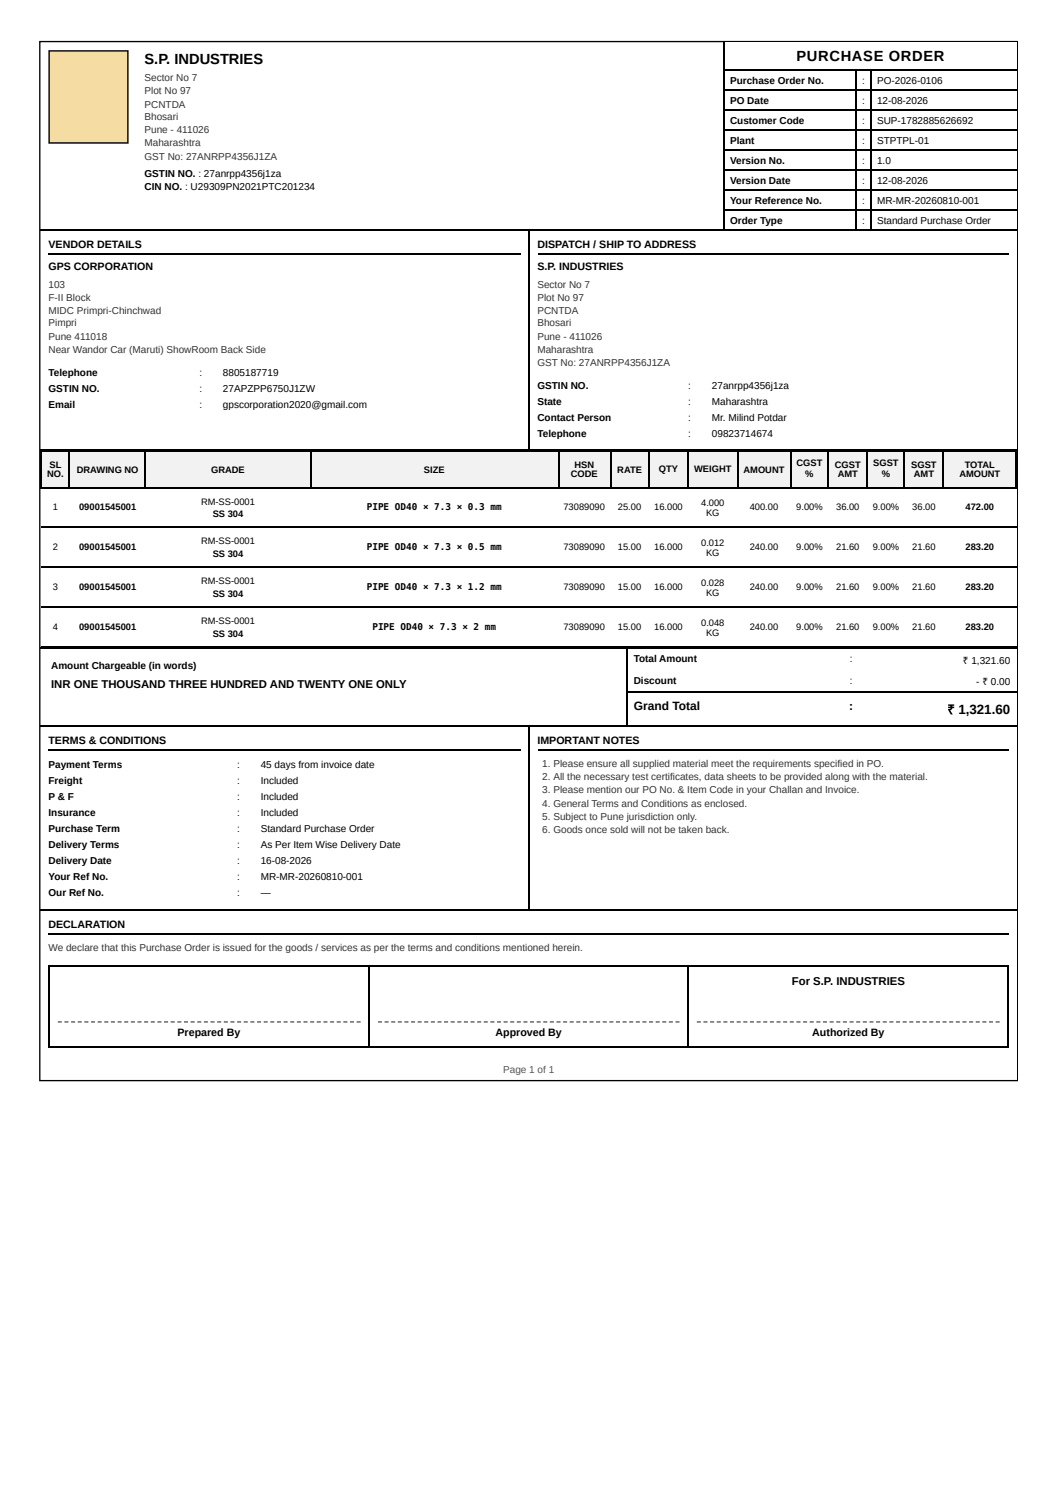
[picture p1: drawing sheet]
<svg xmlns="http://www.w3.org/2000/svg" width="210mm" height="297mm" viewBox="0 0 210 297" stroke-linecap="round" stroke-linejoin="round" font-family="sans-serif">
<defs><g id="words">
<g font-size="2.9">
<text x="28.7" y="12.6">S.P. INDUSTRIES</text>
<text x="158" y="12.1">PURCHASE ORDER</text>
</g>
<g font-size="2.6">
<text x="187.8" y="141.7">₹</text>
<text x="190.1" y="141.7">1,321.60</text>
</g>
<g font-size="2.4">
<text x="125.7" y="140.9">Grand Total</text>
<text x="168.4" y="140.9">:</text>
</g>
<g font-size="2.2">
<text x="10.1" y="136.4">INR ONE THOUSAND THREE HUNDRED AND TWENTY ONE ONLY</text>
<text x="157" y="195.4">For S.P. INDUSTRIES</text>
</g>
<g font-size="2.1">
<text x="9.6" y="49.1">VENDOR DETAILS</text>
<text x="9.6" y="53.6">GPS CORPORATION</text>
<text x="106.6" y="49.1">DISPATCH / SHIP TO ADDRESS</text>
<text x="106.6" y="53.6">S.P. INDUSTRIES</text>
<text x="9.6" y="147.5">TERMS &amp; CONDITIONS</text>
<text x="106.6" y="147.5">IMPORTANT NOTES</text>
<text x="9.6" y="184.1">DECLARATION</text>
<text x="35.2" y="205.5">Prepared By</text>
<text x="98.3" y="205.5">Approved By</text>
<text x="161.1" y="205.5">Authorized By</text>
</g>
<g font-size="2" fill="#333">
<text x="28.7" y="16.1">Sector No 7</text>
<text x="28.7" y="18.7">Plot No 97</text>
<text x="28.7" y="21.3">PCNTDA</text>
<text x="28.7" y="23.7">Bhosari</text>
<text x="28.7" y="26.4">Pune - 411026</text>
<text x="28.7" y="29">Maharashtra</text>
<text x="28.7" y="31.7">GST No: 27ANRPP4356J1ZA</text>
<text x="9.6" y="57.1">103</text>
<text x="9.6" y="59.7">F-II Block</text>
<text x="106.6" y="57.1">Sector No 7</text>
<text x="106.6" y="59.7">Plot No 97</text>
<text x="9.6" y="62.4">MIDC Primpri-Chinchwad</text>
<text x="9.6" y="64.7">Pimpri</text>
<text x="106.6" y="62.4">PCNTDA</text>
<text x="106.6" y="64.7">Bhosari</text>
<text x="9.6" y="67.4">Pune 411018</text>
<text x="9.6" y="70">Near Wandor Car (Maruti) ShowRoom Back Side</text>
<text x="106.6" y="67.4">Pune - 411026</text>
<text x="106.6" y="70">Maharashtra</text>
<text x="106.6" y="72.7">GST No: 27ANRPP4356J1ZA</text>
<text x="107.6" y="152">1. Please ensure all supplied material meet the requirements specified in PO.</text>
<text x="107.6" y="154.7">2. All the necessary test certificates, data sheets to be provided along with the material.</text>
<text x="107.6" y="157.3">3. Please mention our PO No. &amp; Item Code in your Challan and Invoice.</text>
<text x="107.6" y="160">4. General Terms and Conditions as enclosed.</text>
<text x="107.6" y="162.6">5. Subject to Pune jurisdiction only.</text>
<text x="107.6" y="165.3">6. Goods once sold will not be taken back.</text>
<text x="9.6" y="188.6">We declare that this Purchase Order is issued for the goods / services as per the terms and conditions mentioned herein.</text>
</g>
<g font-size="2">
<text x="144.8" y="16.6">Purchase Order No.</text>
<text x="171" y="16.6">:</text>
<text x="173.9" y="16.6">PO-2026-0106</text>
<text x="144.8" y="20.5">PO Date</text>
<text x="171" y="20.5">:</text>
<text x="173.9" y="20.5">12-08-2026</text>
<text x="144.8" y="24.5">Customer Code</text>
<text x="144.8" y="28.5">Plant</text>
<text x="171" y="24.5">:</text>
<text x="171" y="28.5">:</text>
<text x="173.9" y="24.5">SUP-1782885626692</text>
<text x="173.9" y="28.5">STPTPL-01</text>
<text x="28.7" y="35.1">GSTIN NO. : 27anrpp4356j1za</text>
<text x="144.8" y="32.5">Version No.</text>
<text x="171" y="32.5">:</text>
<text x="173.9" y="32.5">1.0</text>
<text x="28.7" y="37.7">CIN NO. : U29309PN2021PTC201234</text>
<text x="144.8" y="36.4">Version Date</text>
<text x="144.8" y="40.4">Your Reference No.</text>
<text x="171" y="36.4">:</text>
<text x="171" y="40.4">:</text>
<text x="173.9" y="36.4">12-08-2026</text>
<text x="173.9" y="40.4">MR-MR-20260810-001</text>
<text x="144.8" y="44.4">Order Type</text>
<text x="171" y="44.4">:</text>
<text x="173.9" y="44.4">Standard Purchase Order</text>
<text x="9.6" y="74.5">Telephone</text>
<text x="9.6" y="77.7">GSTIN NO.</text>
<text x="39.5" y="74.5">:</text>
<text x="39.5" y="77.7">:</text>
<text x="44.2" y="74.5">8805187719</text>
<text x="44.2" y="77.7">27APZPP6750J1ZW</text>
<text x="106.6" y="77.2">GSTIN NO.</text>
<text x="136.5" y="77.2">:</text>
<text x="141.2" y="77.2">27anrpp4356j1za</text>
<text x="9.6" y="80.9">Email</text>
<text x="39.5" y="80.9">:</text>
<text x="44.2" y="80.9">gpscorporation2020@gmail.com</text>
<text x="106.6" y="80.3">State</text>
<text x="106.6" y="83.5">Contact Person</text>
<text x="136.5" y="80.3">:</text>
<text x="136.5" y="83.5">:</text>
<text x="141.2" y="80.3">Maharashtra</text>
<text x="141.2" y="83.5">Mr. Milind Potdar</text>
<text x="106.6" y="86.7">Telephone</text>
<text x="136.5" y="86.7">:</text>
<text x="141.2" y="86.7">09823714674</text>
<text x="125.7" y="131.4">Total Amount</text>
<text x="168.5" y="131.4">:</text>
<text x="191" y="131.7">₹ 1,321.60</text>
<text x="10.1" y="132.7">Amount Chargeable (in words)</text>
<text x="125.7" y="135.6">Discount</text>
<text x="168.5" y="135.6">:</text>
<text x="193.6" y="135.9">- ₹ 0.00</text>
<text x="9.6" y="152.3">Payment Terms</text>
<text x="9.6" y="155.5">Freight</text>
<text x="47" y="152.3">:</text>
<text x="47" y="155.5">:</text>
<text x="51.7" y="152.3">45 days from invoice date</text>
<text x="51.7" y="155.5">Included</text>
<text x="9.6" y="158.7">P &amp; F</text>
<text x="9.6" y="161.8">Insurance</text>
<text x="47" y="158.7">:</text>
<text x="47" y="161.8">:</text>
<text x="51.7" y="158.7">Included</text>
<text x="51.7" y="161.8">Included</text>
<text x="9.6" y="165">Purchase Term</text>
<text x="47" y="165">:</text>
<text x="51.7" y="165">Standard Purchase Order</text>
<text x="9.6" y="168.2">Delivery Terms</text>
<text x="9.6" y="171.4">Delivery Date</text>
<text x="47" y="168.2">:</text>
<text x="47" y="171.4">:</text>
<text x="51.7" y="168.2">As Per Item Wise Delivery Date</text>
<text x="51.7" y="171.4">16-08-2026</text>
<text x="9.6" y="174.5">Your Ref No.</text>
<text x="9.6" y="177.7">Our Ref No.</text>
<text x="47" y="174.5">:</text>
<text x="47" y="177.7">:</text>
<text x="51.7" y="174.5">MR-MR-20260810-001</text>
<text x="51.7" y="177.7">—</text>
</g>
<text font-size="2" fill="#555" x="99.8" y="212.9">Page 1 of 1</text>
<g font-size="1.9">
<text x="9.3" y="94.6">NO.</text>
<text x="9.8" y="92.8">SL</text>
<text x="15.2" y="93.8">DRAWING NO</text>
<text x="41.9" y="93.8">GRADE</text>
<text x="84.1" y="93.8">SIZE</text>
<text x="113.2" y="94.6">CODE</text>
<text x="113.9" y="92.8">HSN</text>
<text x="122.4" y="93.8">RATE</text>
<text x="130.7" y="93.6">QTY</text>
<text x="137.7" y="93.6">WEIGHT</text>
<text x="147.5" y="93.8">AMOUNT</text>
<text x="158" y="92.5">CGST</text>
<text x="159.7" y="94.6">%</text>
<text x="165.6" y="92.8">CGST</text>
<text x="166.1" y="94.6">AMT</text>
<text x="173.2" y="92.5">SGST</text>
<text x="174.9" y="94.6">%</text>
<text x="180.7" y="92.8">SGST</text>
<text x="181.2" y="94.6">AMT</text>
<text x="190.3" y="94.6">AMOUNT</text>
<text x="191.3" y="92.8">TOTAL</text>
<text x="10.5" y="101.2">1</text>
<text x="15.7" y="101.2">09001545001</text>
<text x="39.9" y="100.2">RM-SS-0001</text>
<text x="72.7" y="101.2">PIPE OD40 × 7.3 × 0.3 mm</text>
<text x="111.8" y="101.2">73089090</text>
<text x="122.6" y="101.2">25.00</text>
<text x="129.8" y="101.2">16.000</text>
<text x="139.1" y="100.5">4.000</text>
<text x="148.7" y="101.2">400.00</text>
<text x="157.9" y="101.2">9.00%</text>
<text x="165.8" y="101.2">36.00</text>
<text x="173.1" y="101.2">9.00%</text>
<text x="180.9" y="101.2">36.00</text>
<text x="191.5" y="101.2">472.00</text>
<text x="39.9" y="107.9">RM-SS-0001</text>
<text x="42.2" y="102.6">SS 304</text>
<text x="140" y="102.3">KG</text>
<text x="10.5" y="109.2">2</text>
<text x="15.7" y="109.2">09001545001</text>
<text x="42.2" y="110.5">SS 304</text>
<text x="72.7" y="109.2">PIPE OD40 × 7.3 × 0.5 mm</text>
<text x="111.8" y="109.2">73089090</text>
<text x="122.6" y="109.2">15.00</text>
<text x="129.8" y="109.2">16.000</text>
<text x="139.1" y="108.4">0.012</text>
<text x="140" y="110.2">KG</text>
<text x="148.7" y="109.2">240.00</text>
<text x="157.9" y="109.2">9.00%</text>
<text x="165.8" y="109.2">21.60</text>
<text x="173.1" y="109.2">9.00%</text>
<text x="180.9" y="109.2">21.60</text>
<text x="191.5" y="109.2">283.20</text>
<text x="10.5" y="117.1">3</text>
<text x="15.7" y="117.1">09001545001</text>
<text x="39.9" y="115.8">RM-SS-0001</text>
<text x="42.2" y="118.4">SS 304</text>
<text x="72.7" y="117.1">PIPE OD40 × 7.3 × 1.2 mm</text>
<text x="111.8" y="117.1">73089090</text>
<text x="122.6" y="117.1">15.00</text>
<text x="129.8" y="117.1">16.000</text>
<text x="139.1" y="116.3">0.028</text>
<text x="140" y="118.2">KG</text>
<text x="148.7" y="117.1">240.00</text>
<text x="157.9" y="117.1">9.00%</text>
<text x="165.8" y="117.1">21.60</text>
<text x="173.1" y="117.1">9.00%</text>
<text x="180.9" y="117.1">21.60</text>
<text x="191.5" y="117.1">283.20</text>
<text x="10.5" y="125.1">4</text>
<text x="15.7" y="125.1">09001545001</text>
<text x="39.9" y="123.7">RM-SS-0001</text>
<text x="73.9" y="125.1">PIPE OD40 × 7.3 × 2 mm</text>
<text x="111.8" y="125.1">73089090</text>
<text x="122.6" y="125.1">15.00</text>
<text x="129.8" y="125.1">16.000</text>
<text x="139.1" y="124.3">0.048</text>
<text x="148.7" y="125.1">240.00</text>
<text x="157.9" y="125.1">9.00%</text>
<text x="165.8" y="125.1">21.60</text>
<text x="173.1" y="125.1">9.00%</text>
<text x="180.9" y="125.1">21.60</text>
<text x="191.5" y="125.1">283.20</text>
<text x="42.2" y="126.4">SS 304</text>
<text x="140" y="126.1">KG</text>
</g>
</g></defs>
<path d="M7.9 8.2h193.9v206.2h-193.9z" fill="none" stroke="#000" stroke-width=".26"/>
<path d="M143.8 8.4h57.9v5.5h-57.9z" fill="#fff"/>
<g fill="none" stroke="#000" stroke-width=".26">
<path d="M143.6 8.4v37.3M143.8 13.8h57.9M143.8 17.8h57.9M169.8 13.9v31.5M172.7 13.9v31.5M143.8 21.7h57.9M143.8 25.7h57.9M143.8 29.7h57.9M143.8 33.6h57.9M143.8 37.6h57.9M8 45.6h135.5M143.8 41.6h57.9"/>
<path d="M143.8 45.6h57.9"/>
</g>
<path d="M9.6 10h15.9v18.5h-15.9z" fill="#f4dca3"/>
<path d="M9.7 10.1h15.7v18.3h-15.7zM9.6 50.3h93.7M105 45.7v43.6M106.7 50.3h93.4M8 89.2h96.9M105.1 89.2h96.6" fill="none" stroke="#000" stroke-width=".26"/>
<g fill="#f2f2f2">
<path d="M8.3 89.3h5.5v7.4h-5.5z"/>
<path d="M13.8 89.3h15.1v7.4h-15.1z"/>
<path d="M28.9 89.3h32.6v7.4h-32.6z"/>
<path d="M61.5 89.3h49.2v7.4h-49.2z"/>
<path d="M110.7 89.3h10.3v7.4h-10.3z"/>
<path d="M121 89.3h7.7v7.4h-7.7z"/>
<path d="M128.7 89.3h7.9v7.4h-7.9z"/>
<path d="M136.6 89.3h9.8v7.4h-9.8z"/>
<path d="M146.4 89.3h10.3v7.4h-10.3z"/>
<path d="M156.7 89.3h7.7v7.4h-7.7z"/>
<path d="M164.4 89.3h7.7v7.4h-7.7z"/>
<path d="M172.1 89.3h7.4v7.4h-7.4z"/>
<path d="M179.5 89.3h7.6v7.4h-7.6z"/>
<path d="M187.1 89.3h14.6v7.4h-14.6z"/>
</g>
<g fill="none" stroke="#000" stroke-width=".26">
<path d="M8 89.5h193.7M8 96.9h193.7M8.2 89.3v7.7M13.7 89.3v7.7M28.8 89.3v7.7M61.6 89.3v7.7M110.8 89.3v7.7M121.1 89.3v7.7M128.8 89.3v7.7M136.5 89.3v7.7M146.3 89.3v7.7M156.9 89.3v7.7"/>
<path d="M164.3 89.3v7.7M171.9 89.3v7.7M179.3 89.3v7.7M187 89.3v7.7M201.6 89.3v7.7M8.3 104.6h193.4M8.3 112.5h193.4M8 128.6h116.2M8.3 120.4h193.4M8.3 128.4h193.4M124.3 128.5v15.6M124.4 137.4h77.3"/>
<path d="M124.4 128.6h77.3M8 144h116.2M9.6 148.7h93.7M106.7 148.7h93.4M124.4 144h77.3M9.6 185.3h190.5"/>
</g>
<g fill="#555">
<path d="M11.5 202.6h.8v.2h-.8zM12.8 202.6h.8v.2h-.8zM14.1 202.6h.8v.2h-.8zM15.4 202.6h.8v.2h-.8zM16.7 202.6h.8v.2h-.8zM18.1 202.6h.7v.2h-.7zM19.4 202.6h.8v.2h-.8zM20.7 202.6h.8v.2h-.8zM22 202.6h.8v.2h-.8zM23.3 202.6h.8v.2h-.8zM24.6 202.6h.8v.2h-.8zM26 202.6h.7v.2h-.7zM27.3 202.6h.8v.2h-.8zM28.6 202.6h.8v.2h-.8zM29.9 202.6h.8v.2h-.8zM31.2 202.6h.8v.2h-.8zM32.5 202.6h.8v.2h-.8zM33.9 202.6h.7v.2h-.7zM35.2 202.6h.8v.2h-.8zM36.5 202.6h.8v.2h-.8zM37.8 202.6h.8v.2h-.8zM39.1 202.6h.8v.2h-.8zM40.4 202.6h.8v.2h-.8zM41.8 202.6h.8v.2h-.8zM43.1 202.6h.8v.2h-.8zM44.4 202.6h.8v.2h-.8zM45.7 202.6h.8v.2h-.8zM47 202.6h.8v.2h-.8zM48.3 202.6h.8v.2h-.8zM49.7 202.6h.8v.2h-.8zM51 202.6h.8v.2h-.8zM52.3 202.6h.8v.2h-.8zM53.6 202.6h.8v.2h-.8zM54.9 202.6h.8v.2h-.8zM56.2 202.6h.8v.2h-.8zM57.6 202.6h.8v.2h-.8zM58.9 202.6h.8v.2h-.8zM60.2 202.6h.8v.2h-.8zM61.5 202.6h.8v.2h-.8zM62.8 202.6h.8v.2h-.8zM64.1 202.6h.8v.2h-.8zM65.5 202.6h.8v.2h-.8zM66.8 202.6h.8v.2h-.8zM68.1 202.6h.8v.2h-.8zM69.4 202.6h.8v.2h-.8zM70.7 202.6h.8v.2h-.8z"/>
<path d="M75 202.6h.8v.2h-.8zM76.3 202.6h.8v.2h-.8zM77.6 202.6h.8v.2h-.8zM78.9 202.6h.8v.2h-.8zM80.2 202.6h.8v.2h-.8zM81.5 202.6h.8v.2h-.8zM82.8 202.6h.8v.2h-.8zM84.1 202.6h.8v.2h-.8zM85.5 202.6h.7v.2h-.7zM86.8 202.6h.8v.2h-.8zM88.1 202.6h.8v.2h-.8zM89.4 202.6h.8v.2h-.8zM90.7 202.6h.8v.2h-.8zM92 202.6h.8v.2h-.8zM93.3 202.6h.8v.2h-.8zM94.6 202.6h.8v.2h-.8zM95.9 202.6h.8v.2h-.8zM97.3 202.6h.7v.2h-.7zM98.6 202.6h.8v.2h-.8zM99.9 202.6h.8v.2h-.8zM101.2 202.6h.8v.2h-.8zM102.5 202.6h.8v.2h-.8zM103.8 202.6h.8v.2h-.8zM105.1 202.6h.8v.2h-.8zM106.4 202.6h.8v.2h-.8zM107.7 202.6h.8v.2h-.8zM109.1 202.6h.7v.2h-.7zM110.4 202.6h.8v.2h-.8zM111.7 202.6h.8v.2h-.8zM113 202.6h.8v.2h-.8zM114.3 202.6h.8v.2h-.8zM115.6 202.6h.8v.2h-.8zM116.9 202.6h.8v.2h-.8zM118.2 202.6h.8v.2h-.8zM119.5 202.6h.8v.2h-.8zM120.9 202.6h.7v.2h-.7zM122.2 202.6h.8v.2h-.8zM123.5 202.6h.8v.2h-.8zM124.8 202.6h.8v.2h-.8zM126.1 202.6h.8v.2h-.8zM127.4 202.6h.8v.2h-.8zM128.7 202.6h.8v.2h-.8zM130 202.6h.8v.2h-.8zM131.3 202.6h.8v.2h-.8zM132.7 202.6h.7v.2h-.7zM134 202.6h.8v.2h-.8z"/>
<path d="M138.2 202.6h.8v.2h-.8zM139.5 202.6h.8v.2h-.8zM140.8 202.6h.8v.2h-.8zM142.2 202.6h.7v.2h-.7zM143.5 202.6h.8v.2h-.8zM144.8 202.6h.8v.2h-.8zM146.1 202.6h.8v.2h-.8zM147.4 202.6h.8v.2h-.8zM148.7 202.6h.8v.2h-.8zM150.1 202.6h.7v.2h-.7zM151.4 202.6h.8v.2h-.8zM152.7 202.6h.8v.2h-.8zM154 202.6h.8v.2h-.8zM155.3 202.6h.8v.2h-.8zM156.6 202.6h.8v.2h-.8zM158 202.6h.8v.2h-.8zM159.3 202.6h.8v.2h-.8zM160.6 202.6h.8v.2h-.8zM161.9 202.6h.8v.2h-.8zM163.2 202.6h.8v.2h-.8zM164.5 202.6h.8v.2h-.8zM165.9 202.6h.8v.2h-.8zM167.2 202.6h.8v.2h-.8zM168.5 202.6h.8v.2h-.8zM169.8 202.6h.8v.2h-.8zM171.1 202.6h.8v.2h-.8zM172.4 202.6h.8v.2h-.8zM173.8 202.6h.8v.2h-.8zM175.1 202.6h.8v.2h-.8zM176.4 202.6h.8v.2h-.8zM177.7 202.6h.8v.2h-.8zM179 202.6h.8v.2h-.8zM180.3 202.6h.8v.2h-.8zM181.7 202.6h.8v.2h-.8zM183 202.6h.8v.2h-.8zM184.3 202.6h.8v.2h-.8zM185.6 202.6h.8v.2h-.8zM186.9 202.6h.8v.2h-.8zM188.2 202.6h.8v.2h-.8zM189.6 202.6h.8v.2h-.8zM190.9 202.6h.8v.2h-.8zM192.2 202.6h.8v.2h-.8zM193.5 202.6h.8v.2h-.8zM194.8 202.6h.8v.2h-.8zM196.2 202.6h.7v.2h-.7zM197.5 202.6h.8v.2h-.8z"/>
</g>
<path d="M105 144.1v36.5M8 180.5h193.7M9.6 191.6h190.5M9.7 191.5v16.4M73.2 191.5v16.4M136.5 191.5v16.4M200 191.5v16.4M9.6 207.7h190.5" fill="none" stroke="#000" stroke-width=".26"/>
<use href="#words"/>
</svg>
